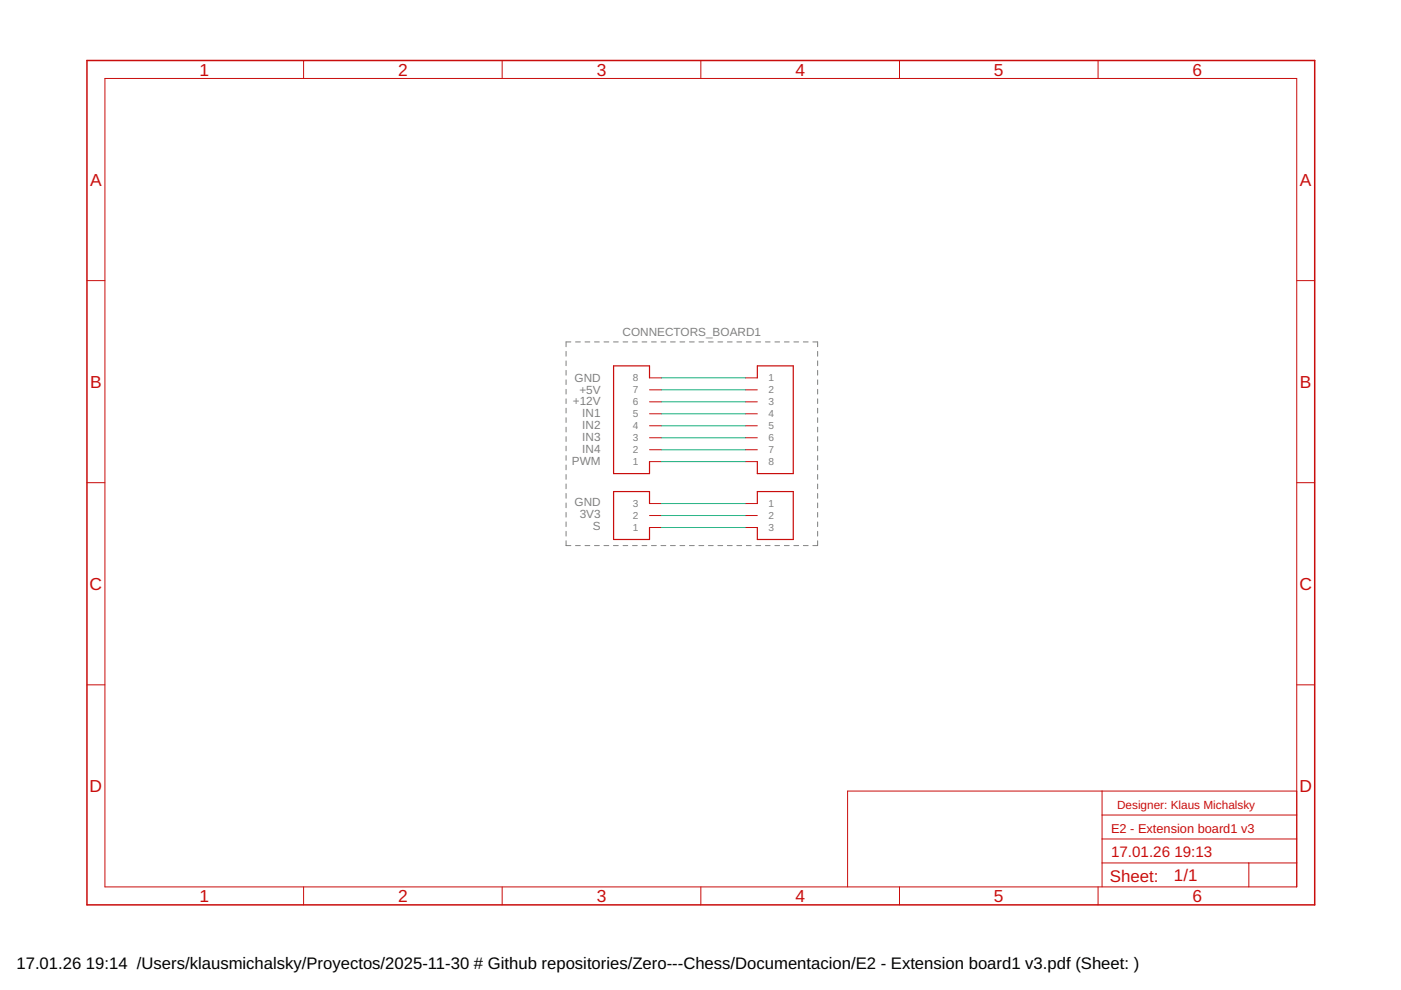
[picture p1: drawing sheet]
<svg xmlns="http://www.w3.org/2000/svg" width="297mm" height="210mm" viewBox="0 0 297 210" stroke-linecap="round" stroke-linejoin="round" font-family="sans-serif">
<defs><g id="words">
<g font-size="3.7" fill="#c90d0c">
<text x="42.3" y="16">1</text>
<text x="84.4" y="16">2</text>
<text x="126.5" y="16">3</text>
<text x="168.6" y="16">4</text>
<text x="210.7" y="16">5</text>
<text x="252.9" y="16">6</text>
<text x="19.1" y="39.4">A</text>
<text x="275.6" y="39.4">A</text>
<text x="19.1" y="82.2">B</text>
<text x="275.6" y="82.2">B</text>
<text x="19" y="125.1">C</text>
<text x="275.5" y="125.1">C</text>
<text x="19" y="167.9">D</text>
<text x="275.5" y="167.9">D</text>
<text x="42.3" y="191.2">1</text>
<text x="84.4" y="191.2">2</text>
<text x="126.5" y="191.2">3</text>
<text x="168.6" y="191.2">4</text>
<text x="210.7" y="191.2">5</text>
<text x="252.9" y="191.2">6</text>
</g>
<g font-size="3.6" fill="#c90d0c">
<text x="235.3" y="186.9">Sheet:</text>
<text x="248.9" y="186.8">1/1</text>
</g>
<g font-size="3.5">
<text x="3.5" y="205.4">17.01.26</text>
<text x="18.2" y="205.4">19:14 /Users/klausmichalsky/Proyectos/2025-11-30 # Github repositories/Zero---Chess/Documentacion/E2 - Extension board1 v3.pdf (Sheet: )</text>
</g>
<g font-size="3.2" fill="#c90d0c">
<text x="235.6" y="181.7">17.01.26</text>
<text x="249" y="181.7">19:13</text>
</g>
<text font-size="2.7" fill="#c90d0c" x="235.6" y="176.6">E2 - Extension board1 v3</text>
<g font-size="2.5" fill="#808080">
<text x="132" y="71.2">CONNECTORS_BOARD1</text>
<text x="121.8" y="80.9">GND</text>
<text x="122.8" y="83.4">+5V</text>
<text x="121.5" y="86">+12V</text>
<text x="123.5" y="88.5">IN1</text>
<text x="123.5" y="91">IN2</text>
<text x="123.5" y="93.5">IN3</text>
<text x="121.3" y="98.5">PWM</text>
<text x="123.5" y="96">IN4</text>
<text x="121.8" y="107.3">GND</text>
<text x="122.9" y="109.8">3V3</text>
<text x="125.7" y="112.3">S</text>
</g>
<text font-size="2.5" fill="#c90d0c" x="236.8" y="171.5">Designer: Klaus Michalsky</text>
<g font-size="2.1" fill="#808080">
<text x="134.2" y="83.4">7</text>
<text x="134.2" y="80.9">8</text>
<text x="162.9" y="80.9">1</text>
<text x="162.9" y="83.4">2</text>
<text x="134.2" y="86">6</text>
<text x="134.2" y="88.5">5</text>
<text x="162.9" y="85.9">3</text>
<text x="162.9" y="88.5">4</text>
<text x="134.2" y="93.6">3</text>
<text x="134.2" y="91">4</text>
<text x="162.9" y="93.6">6</text>
<text x="162.9" y="91">5</text>
<text x="134.2" y="98.6">1</text>
<text x="134.2" y="96.1">2</text>
<text x="162.9" y="96.1">7</text>
<text x="162.9" y="98.6">8</text>
<text x="134.2" y="107.5">3</text>
<text x="162.9" y="107.5">1</text>
<text x="134.2" y="112.6">1</text>
<text x="134.2" y="110.1">2</text>
<text x="162.9" y="110.1">2</text>
<text x="162.9" y="112.6">3</text>
</g>
</g></defs>
<g fill="none" stroke="#808080" stroke-width=".21">
<path d="M120 74.5v1M120 76.5v1M120 78.5v1M121 72.5h-1v1M122 72.5h1M124 72.5h1.1M126 72.5h1.1M128.1 72.5h1M130.1 72.5h1M132.1 72.5h1M134.1 72.5h1M136.1 72.5h1"/>
<path d="M138.1 72.5h1M140.1 72.5h1.1M142.2 72.5h1M144.2 72.5h1M146.2 72.5h1M148.2 72.5h1M150.2 72.5h1M152.2 72.5h1M154.2 72.5h1M156.2 72.5h1M158.2 72.5h1.1M160.3 72.5h1"/>
<path d="M162.3 72.5h1M164.3 72.5h1M166.3 72.5h1M168.3 72.5h1M170.3 72.5h1M172.3 72.5h1.1v1M173.4 74.5v1M173.4 76.5v1M173.4 78.5v1M120 80.5v1M120 82.5v1M120 84.6v1"/>
<path d="M120 86.6v1M120 88.6v1M120 90.6v1M120 92.6v1M120 94.6v1M120 96.6v1M120 98.6v1M173.4 80.5v1M173.4 82.5v1M173.4 84.6v1M173.4 86.6v1M173.4 88.6v1"/>
<path d="M173.4 90.6v1M173.4 92.6v1M173.4 94.6v1M173.4 96.6v1M173.4 98.6v1M120 100.6v1M120 102.6v1M120 104.6v1M120 106.6v1.1M120 108.6v1M120 110.7v1M120 112.6v1.1"/>
<path d="M120 114.7v1h1M122 115.7h1M124 115.7h1.1M126 115.7h1.1M128.1 115.7h1M130.1 115.7h1M132.1 115.7h1M134.1 115.7h1M136.1 115.7h1M138.1 115.7h1M140.1 115.7h1.1M142.2 115.7h1"/>
<path d="M144.2 115.7h1M146.2 115.7h1M148.2 115.7h1M150.2 115.7h1M152.2 115.7h1M154.2 115.7h1M156.2 115.7h1M158.2 115.7h1.1M160.3 115.7h1M162.3 115.7h1M164.3 115.7h1M166.3 115.7h1"/>
<path d="M168.3 115.7h1M170.3 115.7h1M173.4 100.6v1M173.4 102.6v1M173.4 104.6v1M173.4 106.6v1.1M173.4 108.6v1M173.4 110.7v1M173.4 112.6v1.1M173.4 114.7v1h-1.1"/>
</g>
<g fill="none" stroke="#c90d0c" stroke-width=".21">
<path d="M22.2 16.6h252.7v171.4h-252.7zM64.4 12.8v3.8M106.5 12.8v3.8M148.6 12.8v3.8M190.7 12.8v3.8M232.8 12.8v3.8M18.4 59.5h3.8M274.9 59.5h3.8M137.7 97.9h2.6M137.7 95.4h2.6M137.7 92.8h2.6M137.7 90.3h2.6"/>
<path d="M137.7 85.2h2.6M137.7 87.7h2.6M137.7 82.7h2.6M137.7 80.1h2.6M158 97.9h2.6M158 95.4h2.6M158 92.8h2.6M158 90.3h2.6M158 85.2h2.6M158 87.7h2.6M158 82.7h2.6M158 80.1h2.6"/>
<path d="M18.4 102.3h3.8M137.7 111.8h2.6M137.7 109.3h2.6M137.7 106.8h2.6M158 111.8h2.6M158 109.3h2.6M158 106.8h2.6M274.9 102.3h3.8M18.4 145.2h3.8M274.9 145.2h3.8M233.7 167.7v20.3M233.7 177.9h41.2"/>
<path d="M233.7 172.8h41.2M274.9 167.7h-95.2v20.3M64.4 188v3.9M106.5 188v3.9M148.6 188v3.9M190.7 188v3.9M232.8 188v3.9M233.7 183h41.2M264.8 183v5"/>
</g>
<path d="M18.4 12.8h260.3v179.1h-260.3z" fill="none" stroke="#c90d0c" stroke-width=".32"/>
<path d="M137.7 80.1v-2.5h-7.6v22.8h7.6v-2.5M160.6 80.1v-2.5h7.6v22.8h-7.6v-2.5M137.7 106.8v-2.6h-7.6v10.2h7.6v-2.6M160.6 106.8v-2.6h7.6v10.2h-7.6v-2.6" fill="none" stroke="#c90d0c" stroke-width=".25"/>
<path d="M140.3 87.7h17.7M140.3 85.2h17.7M140.3 82.7h17.7M140.3 80.1h17.7M140.3 90.3h17.7M140.3 92.8h17.7M140.3 95.4h17.7M140.3 97.9h17.7M140.3 106.8h17.7M140.3 109.3h17.7M140.3 111.8h17.7" fill="none" stroke="#0dab76" stroke-width=".21"/>
<use href="#words"/>
</svg>
